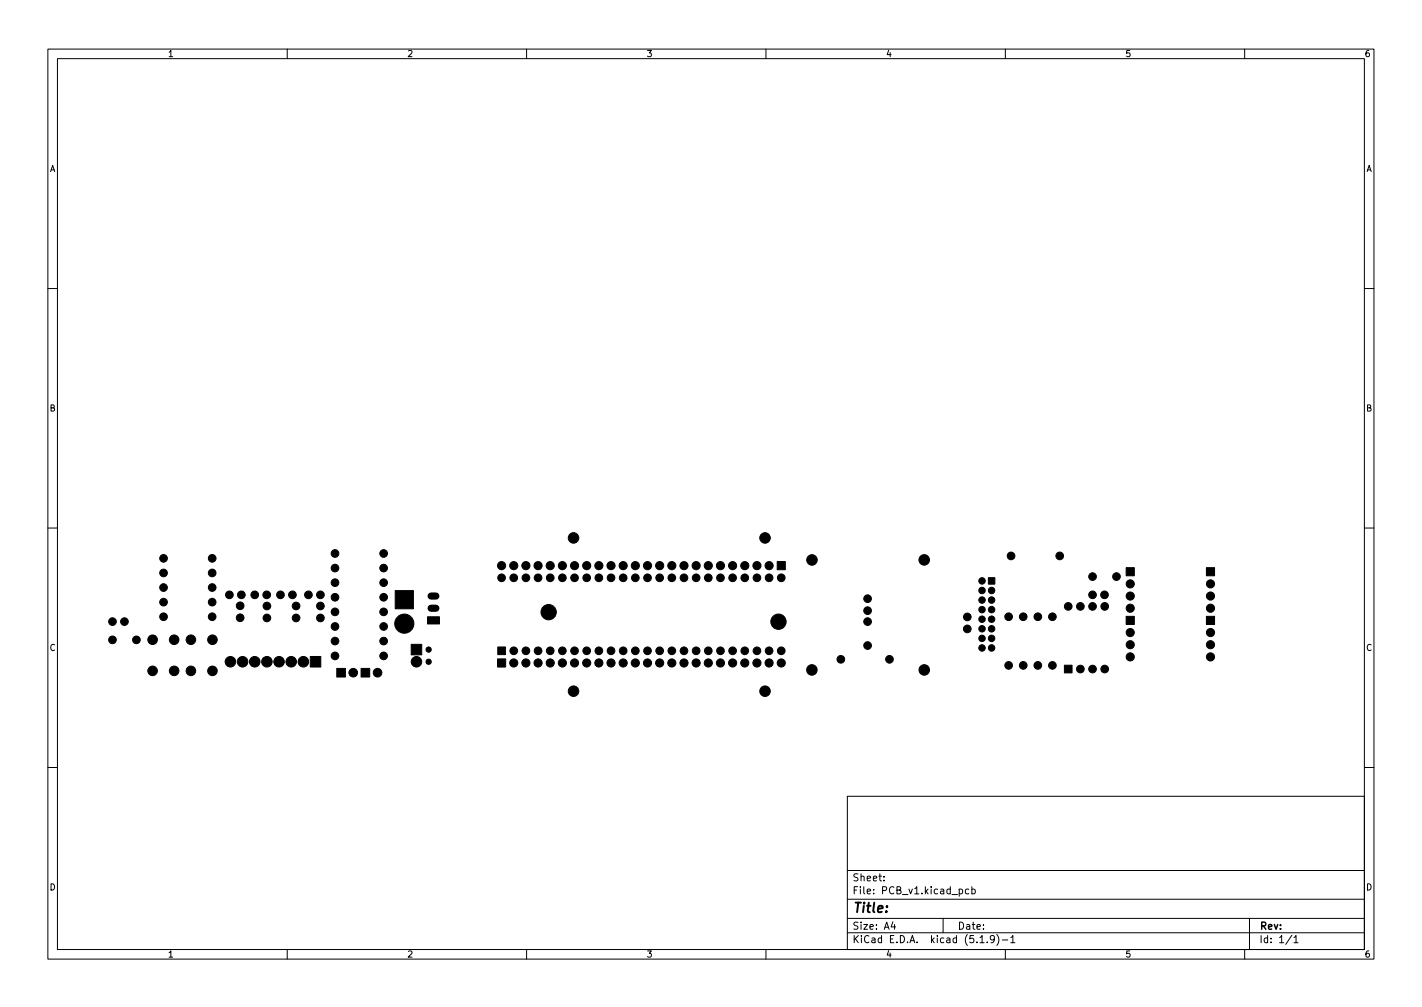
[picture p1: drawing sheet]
<svg xmlns="http://www.w3.org/2000/svg" width="297mm" height="210mm" viewBox="0 0 297 210" stroke-linecap="round" stroke-linejoin="round" font-family="sans-serif">
<defs><g id="words">
<text font-size="2.8" x="178" y="190.6">Title:</text>
<g font-size="2.1">
<text x="178" y="184">Sheet:</text>
<text x="178" y="186.7">File: PCB_v1.kicad_pcb</text>
<text x="178" y="196.9">KiCad E.D.A. kicad (5.1.9)-1</text>
<text x="178" y="194.1">Size: A4</text>
<text x="200" y="194.1">Date:</text>
<text x="263" y="194.1">Rev:</text>
<text x="263" y="196.9">Id: 1/1</text>
</g>
<g font-size="1.8">
<text x="35" y="11.9">1</text>
<text x="85" y="11.9">2</text>
<text x="135" y="11.9">3</text>
<text x="185" y="11.9">4</text>
<text x="235" y="11.9">5</text>
<text x="285" y="11.9">6</text>
<text x="10.3" y="35.9">A</text>
<text x="285.3" y="35.9">A</text>
<text x="10.3" y="85.9">B</text>
<text x="285.3" y="85.9">B</text>
<text x="10.3" y="135.9">C</text>
<text x="285.3" y="135.9">C</text>
<text x="10.3" y="185.9">D</text>
<text x="285.3" y="185.9">D</text>
<text x="35" y="199.9">1</text>
<text x="85" y="199.9">2</text>
<text x="135" y="199.9">3</text>
<text x="185" y="199.9">4</text>
<text x="235" y="199.9">5</text>
<text x="285" y="199.9">6</text>
</g>
</g></defs>
<g fill="none" stroke="#000" stroke-width=".21">
<path d="M10 10.2h277v190.1h-277zM12 12.2h273v186.1h-273zM60 10.2v2M110 10.2v2M160 10.2v2M210 10.2v2M260 10.2v2M10 60.2h2M285 60.2h2M10 110.2h2M285 110.2h2M10 160.2h2"/>
<path d="M177 166.3h108v32h-108zM285 160.2h2M60 198.3v2M110 198.3v2M160 198.3v2M177 194.8h108M177 191.8h108M177 187.8h108M177 181.8h108M184.6 183.8v.1M184.6 183v.1M186.5 192.5l-.4 1h1"/>
<path d="M186.9 193v1M197 191.8v3M200.4 185.7l.4-.1 .3 .3-.2 .7h-.5M202.4 185.7l-.5-.1-.3 .3 .2 .7h.6M203 185.7l.4-.1 .3 .3-.1 .7h-.6M203 185.1v1.5M204.7 195.8l.4-.5v1.5M204.7 196.8h.9M206.2 196.7v.1M207.7 196l-.3 .3-.4-.1-.1-.2 .1-.6 .4-.1 .2 .2a.99 .99 0 0 1-.3 1.3h-.3M208.2 195.1a1.72 1.72 0 0 1 0 2.3M209.4 196.3h1.1"/>
<path d="M210 198.3v2M211.1 195.8l.5-.5v1.5M211.1 196.8h.9M260 198.3v2M261 191.8v6.5M269.9 195.3l-1.3 1.9M270.3 195.8l.4-.5v1.5M270.3 196.8h.8"/>
</g>
<g fill="#000" stroke="#000" stroke-width=".21">
<path d="M162.3 117.3h1.7v1.7h-1.7zM64.8 137.1h2.2v2.2h-2.2zM82.6 123.3h3.8v3.8h-3.8zM85.9 134.5h2.2v2.2h-2.2zM89.3 128.8h2.5v1.5h-2.5zM104 135.1h1.6v1.6h-1.6zM103.9 137.6h1.7v1.7h-1.7zM206.5 120.6h1.3v1.4h-1.3zM235.2 128.7h1.7v1.7h-1.7zM235.2 118.5h1.7v1.7h-1.7zM252 128.7h1.7v1.7h-1.7zM252 118.5h1.7v1.7h-1.7z"/>
<path d="M70.3 139.6h1.8v1.8h-1.8zM75.4 139.6h1.8v1.8h-1.8zM222.3 138.9h1.6v1.6h-1.6z"/>
<circle cx="34.2" cy="116.6" r=".8"/>
<circle cx="34.2" cy="119.6" r=".8"/>
<circle cx="44.3" cy="119.6" r=".8"/>
<circle cx="44.3" cy="116.6" r=".8"/>
<circle cx="70" cy="115.6" r=".8"/>
<circle cx="70" cy="118.6" r=".8"/>
<circle cx="80.1" cy="118.6" r=".8"/>
<circle cx="80.1" cy="115.6" r=".8"/>
<circle cx="104.8" cy="118.1" r=".85"/>
<circle cx="107.3" cy="118.1" r=".85"/>
<circle cx="109.9" cy="118.1" r=".85"/>
<circle cx="112.4" cy="118.1" r=".85"/>
<circle cx="114.9" cy="118.1" r=".85"/>
<circle cx="117.5" cy="118.1" r=".85"/>
<circle cx="119.8" cy="112.3" r="1.1"/>
<circle cx="120" cy="118.1" r=".85"/>
<circle cx="122.6" cy="118.1" r=".85"/>
<circle cx="125.1" cy="118.1" r=".85"/>
<circle cx="127.6" cy="118.1" r=".85"/>
<circle cx="130.2" cy="118.1" r=".85"/>
<circle cx="132.7" cy="118.1" r=".85"/>
<circle cx="135.3" cy="118.1" r=".85"/>
<circle cx="137.8" cy="118.1" r=".85"/>
<circle cx="140.3" cy="118.1" r=".85"/>
<circle cx="142.9" cy="118.1" r=".85"/>
<circle cx="145.4" cy="118.1" r=".85"/>
<circle cx="148" cy="118.1" r=".85"/>
<circle cx="150.5" cy="118.1" r=".85"/>
<circle cx="153" cy="118.1" r=".85"/>
<circle cx="155.6" cy="118.1" r=".85"/>
<circle cx="158.1" cy="118.1" r=".85"/>
<circle cx="159.8" cy="112.3" r="1.1"/>
<circle cx="160.7" cy="118.1" r=".85"/>
<circle cx="169.6" cy="116.9" r="1.1"/>
<circle cx="193.1" cy="116.9" r="1.1"/>
<circle cx="211.2" cy="116.1" r=".8"/>
<circle cx="221.4" cy="116.1" r=".8"/>
<circle cx="23.5" cy="129.8" r=".8"/>
<circle cx="23.5" cy="133.6" r=".8"/>
<circle cx="26" cy="129.8" r=".8"/>
<circle cx="28.5" cy="133.6" r=".8"/>
<circle cx="31.9" cy="133.6" r="1"/>
<circle cx="34.2" cy="125.7" r=".8"/>
<circle cx="34.2" cy="128.8" r=".8"/>
<circle cx="34.2" cy="122.7" r=".8"/>
<circle cx="36.4" cy="133.6" r="1"/>
<circle cx="39.9" cy="133.6" r="1"/>
<circle cx="44.3" cy="122.7" r=".8"/>
<circle cx="44.3" cy="125.7" r=".8"/>
<circle cx="44.3" cy="128.8" r=".8"/>
<circle cx="44.4" cy="133.6" r="1"/>
<circle cx="47.9" cy="124.2" r=".8"/>
<circle cx="48.1" cy="138.2" r="1.1"/>
<circle cx="50.2" cy="129" r=".8"/>
<circle cx="50.2" cy="126.5" r=".8"/>
<circle cx="50.4" cy="124.2" r=".8"/>
<circle cx="50.7" cy="138.2" r="1.1"/>
<circle cx="53.2" cy="124.2" r=".8"/>
<circle cx="53.2" cy="138.2" r="1.1"/>
<circle cx="55.7" cy="124.2" r=".8"/>
<circle cx="55.8" cy="126.5" r=".8"/>
<circle cx="55.8" cy="129" r=".8"/>
<circle cx="55.8" cy="138.2" r="1.1"/>
<circle cx="58.3" cy="138.2" r="1.1"/>
<circle cx="58.6" cy="124.2" r=".8"/>
<circle cx="60.8" cy="138.2" r="1.1"/>
<circle cx="61.1" cy="124.2" r=".8"/>
<circle cx="61.8" cy="126.5" r=".8"/>
<circle cx="61.8" cy="129" r=".8"/>
<circle cx="63.4" cy="138.2" r="1.1"/>
<circle cx="64.4" cy="124.2" r=".8"/>
<circle cx="66.9" cy="126.5" r=".8"/>
<circle cx="66.9" cy="124.2" r=".8"/>
<circle cx="66.9" cy="129" r=".8"/>
<circle cx="70" cy="136.9" r=".8"/>
<circle cx="70" cy="127.8" r=".8"/>
<circle cx="70" cy="124.7" r=".8"/>
<circle cx="70" cy="121.7" r=".8"/>
<circle cx="70" cy="133.9" r=".8"/>
<circle cx="70" cy="130.8" r=".8"/>
<circle cx="80.1" cy="136.9" r=".8"/>
<circle cx="80.1" cy="130.8" r=".8"/>
<circle cx="80.1" cy="121.7" r=".8"/>
<circle cx="80.1" cy="133.9" r=".8"/>
<circle cx="80.1" cy="124.7" r=".8"/>
<circle cx="80.1" cy="127.8" r=".8"/>
<circle cx="84.5" cy="130.2" r="2"/>
<circle cx="87" cy="138.2" r="1.1"/>
<circle cx="89.5" cy="138.2" r=".55"/>
<circle cx="89.5" cy="135.6" r=".55"/>
<circle cx="104.8" cy="120.6" r=".8"/>
<circle cx="107.3" cy="135.9" r=".8"/>
<circle cx="107.3" cy="120.6" r=".8"/>
<circle cx="107.3" cy="138.4" r=".85"/>
<circle cx="109.9" cy="135.9" r=".8"/>
<circle cx="109.9" cy="120.6" r=".8"/>
<circle cx="109.9" cy="138.4" r=".85"/>
<circle cx="112.4" cy="120.6" r=".8"/>
<circle cx="112.4" cy="135.9" r=".8"/>
<circle cx="112.4" cy="138.4" r=".85"/>
<circle cx="114.6" cy="127.8" r="1.6"/>
<circle cx="114.9" cy="120.6" r=".8"/>
<circle cx="114.9" cy="135.9" r=".8"/>
<circle cx="114.9" cy="138.4" r=".85"/>
<circle cx="117.5" cy="120.6" r=".8"/>
<circle cx="117.5" cy="135.9" r=".8"/>
<circle cx="117.5" cy="138.4" r=".85"/>
<circle cx="120" cy="120.6" r=".8"/>
<circle cx="120" cy="135.9" r=".8"/>
<circle cx="120" cy="138.4" r=".85"/>
<circle cx="122.6" cy="135.9" r=".8"/>
<circle cx="122.6" cy="120.6" r=".8"/>
<circle cx="122.6" cy="138.4" r=".85"/>
<circle cx="125.1" cy="135.9" r=".8"/>
<circle cx="125.1" cy="120.6" r=".8"/>
<circle cx="125.1" cy="138.4" r=".85"/>
<circle cx="127.6" cy="135.9" r=".8"/>
<circle cx="127.6" cy="120.6" r=".8"/>
<circle cx="127.6" cy="138.4" r=".85"/>
<circle cx="130.2" cy="135.9" r=".8"/>
<circle cx="130.2" cy="120.6" r=".8"/>
<circle cx="130.2" cy="138.4" r=".85"/>
<circle cx="132.7" cy="135.9" r=".8"/>
<circle cx="132.7" cy="120.6" r=".8"/>
<circle cx="132.7" cy="138.4" r=".85"/>
<circle cx="135.3" cy="135.9" r=".8"/>
<circle cx="135.3" cy="120.6" r=".8"/>
<circle cx="135.3" cy="138.4" r=".85"/>
<circle cx="137.8" cy="120.6" r=".8"/>
<circle cx="137.8" cy="135.9" r=".8"/>
<circle cx="137.8" cy="138.4" r=".85"/>
<circle cx="140.3" cy="135.9" r=".8"/>
<circle cx="140.3" cy="120.6" r=".8"/>
<circle cx="140.3" cy="138.4" r=".85"/>
<circle cx="142.9" cy="135.9" r=".8"/>
<circle cx="142.9" cy="120.6" r=".8"/>
<circle cx="142.9" cy="138.4" r=".85"/>
<circle cx="145.4" cy="135.9" r=".8"/>
<circle cx="145.4" cy="120.6" r=".8"/>
<circle cx="145.4" cy="138.4" r=".85"/>
<circle cx="148" cy="135.9" r=".8"/>
<circle cx="148" cy="120.6" r=".8"/>
<circle cx="148" cy="138.4" r=".85"/>
<circle cx="150.5" cy="135.9" r=".8"/>
<circle cx="150.5" cy="120.6" r=".8"/>
<circle cx="150.5" cy="138.4" r=".85"/>
<circle cx="153" cy="135.9" r=".8"/>
<circle cx="153" cy="120.6" r=".8"/>
<circle cx="153" cy="138.4" r=".85"/>
<circle cx="155.6" cy="135.9" r=".8"/>
<circle cx="155.6" cy="120.6" r=".8"/>
<circle cx="155.6" cy="138.4" r=".85"/>
<circle cx="158.1" cy="120.6" r=".8"/>
<circle cx="158.1" cy="135.9" r=".8"/>
<circle cx="158.1" cy="138.4" r=".85"/>
<circle cx="160.7" cy="135.9" r=".8"/>
<circle cx="160.7" cy="120.6" r=".8"/>
<circle cx="160.7" cy="138.4" r=".85"/>
<circle cx="162.6" cy="129.8" r="1.6"/>
<circle cx="163.2" cy="120.6" r=".8"/>
<circle cx="163.2" cy="135.9" r=".8"/>
<circle cx="163.2" cy="138.4" r=".85"/>
<circle cx="169.6" cy="139.9" r="1.1"/>
<circle cx="175.6" cy="137.7" r=".8"/>
<circle cx="181.2" cy="125" r=".8"/>
<circle cx="181.2" cy="134.8" r=".8"/>
<circle cx="181.2" cy="129.8" r=".8"/>
<circle cx="181.2" cy="127.5" r=".8"/>
<circle cx="185.8" cy="137.7" r=".8"/>
<circle cx="193.1" cy="139.9" r="1.1"/>
<circle cx="202.1" cy="128.8" r=".8"/>
<circle cx="202.1" cy="131.3" r=".8"/>
<circle cx="205.1" cy="131.3" r=".67"/>
<circle cx="205.1" cy="135.3" r=".67"/>
<circle cx="205.1" cy="133.3" r=".67"/>
<circle cx="205.1" cy="121.3" r=".67"/>
<circle cx="205.1" cy="127.3" r=".67"/>
<circle cx="205.1" cy="123.3" r=".67"/>
<circle cx="205.1" cy="129.3" r=".67"/>
<circle cx="205.1" cy="125.3" r=".67"/>
<circle cx="207.1" cy="131.3" r=".67"/>
<circle cx="207.1" cy="135.3" r=".67"/>
<circle cx="207.1" cy="133.3" r=".67"/>
<circle cx="207.1" cy="127.3" r=".67"/>
<circle cx="207.1" cy="123.3" r=".67"/>
<circle cx="207.1" cy="129.3" r=".67"/>
<circle cx="207.1" cy="125.3" r=".67"/>
<circle cx="210.7" cy="128.8" r=".8"/>
<circle cx="210.7" cy="138.9" r=".8"/>
<circle cx="213.7" cy="138.9" r=".8"/>
<circle cx="213.7" cy="128.8" r=".8"/>
<circle cx="216.8" cy="128.8" r=".8"/>
<circle cx="216.8" cy="138.9" r=".8"/>
<circle cx="219.8" cy="128.8" r=".8"/>
<circle cx="219.8" cy="138.9" r=".8"/>
<circle cx="223.1" cy="126.6" r=".8"/>
<circle cx="225.7" cy="139.7" r=".8"/>
<circle cx="225.7" cy="126.6" r=".8"/>
<circle cx="228.2" cy="120.4" r=".8"/>
<circle cx="228.2" cy="124.2" r=".8"/>
<circle cx="228.2" cy="139.7" r=".8"/>
<circle cx="228.2" cy="126.6" r=".8"/>
<circle cx="230.7" cy="124.2" r=".8"/>
<circle cx="230.8" cy="139.7" r=".8"/>
<circle cx="230.8" cy="126.6" r=".8"/>
<circle cx="233.2" cy="120.4" r=".8"/>
<circle cx="236.1" cy="137.2" r=".85"/>
<circle cx="236.1" cy="132.1" r=".85"/>
<circle cx="236.1" cy="134.6" r=".85"/>
<circle cx="236.1" cy="127" r=".85"/>
<circle cx="236.1" cy="124.5" r=".85"/>
<circle cx="236.1" cy="121.9" r=".85"/>
<circle cx="252.9" cy="132.1" r=".85"/>
<circle cx="252.9" cy="134.6" r=".85"/>
<circle cx="252.9" cy="137.2" r=".85"/>
<circle cx="252.9" cy="127" r=".85"/>
<circle cx="252.9" cy="121.9" r=".85"/>
<circle cx="252.9" cy="124.5" r=".85"/>
<circle cx="31.9" cy="140.1" r="1"/>
<circle cx="36.4" cy="140.1" r="1"/>
<circle cx="39.9" cy="140.1" r="1"/>
<circle cx="44.4" cy="140.1" r="1"/>
<circle cx="73.8" cy="140.5" r=".9"/>
<circle cx="78.9" cy="140.5" r=".9"/>
<circle cx="119.8" cy="144.3" r="1.1"/>
<circle cx="159.8" cy="144.3" r="1.1"/>
</g>
<path d="M90.1 124.5h1M90.1 127h1" fill="none" stroke="#000" stroke-width="1.5"/>
<use href="#words"/>
</svg>
